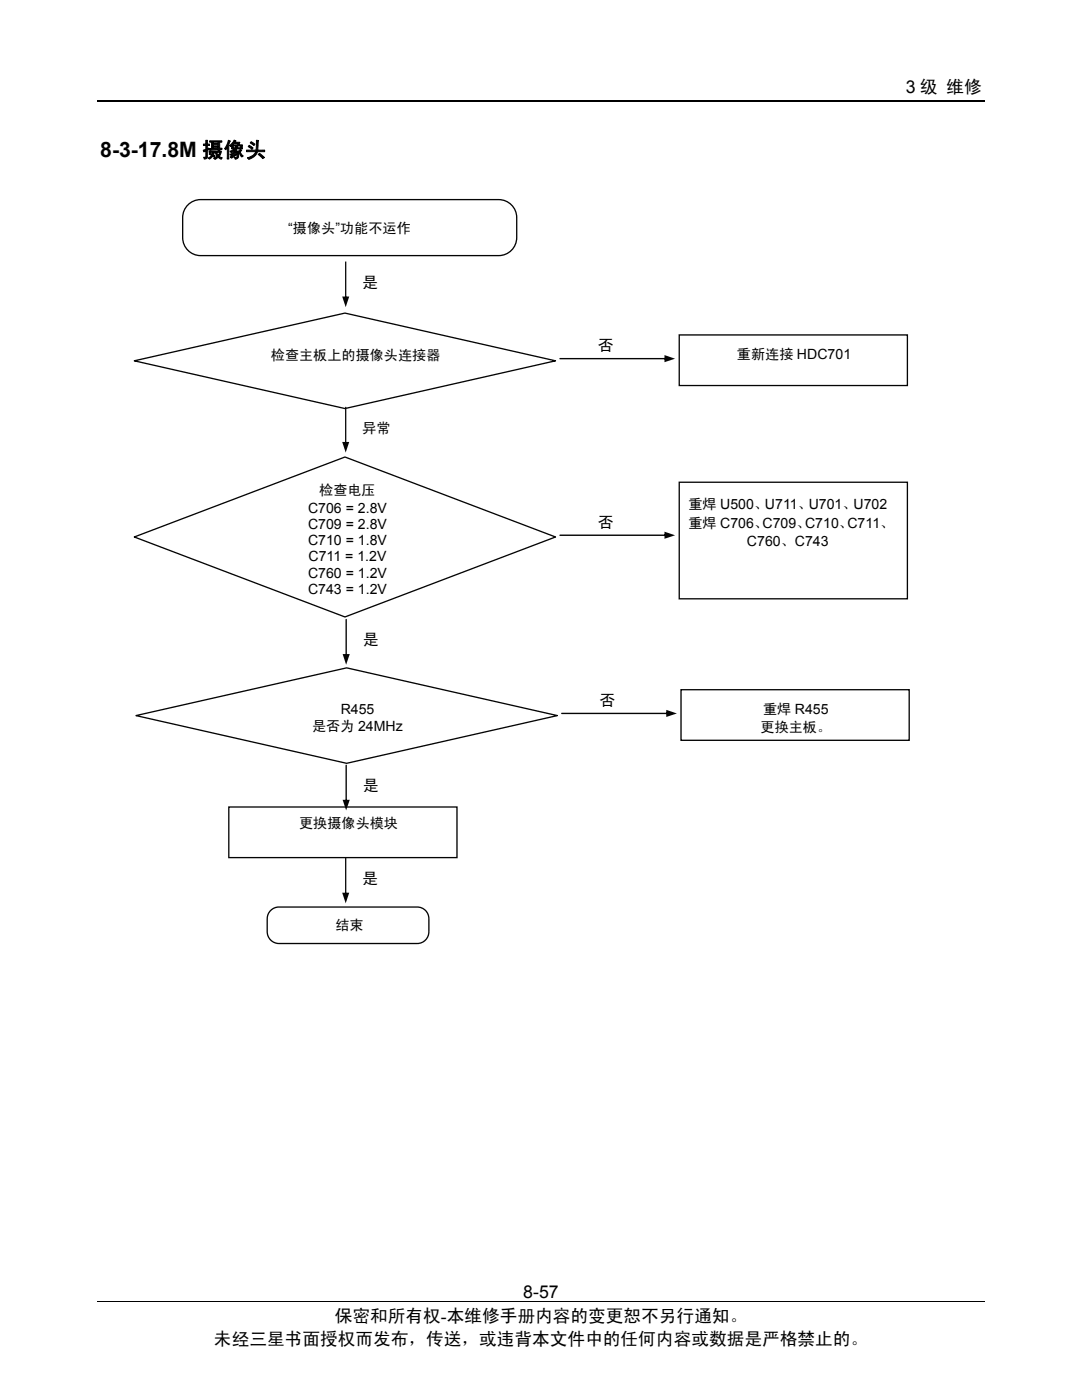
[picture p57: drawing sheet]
<svg xmlns="http://www.w3.org/2000/svg" width="216mm" height="279mm" viewBox="0 0 216 279" stroke-linecap="round" stroke-linejoin="round" font-family="sans-serif">
<defs><g id="words">
<text font-size="4.2" x="20" y="31.4">8-3-17.8M 摄像头</text>
<g font-size="3.5">
<text x="180.7" y="18.6">3 级 维修</text>
<text x="66.8" y="263.8">保密和所有权-本维修手册内容的变更恕不另行通知。</text>
<text x="104.4" y="259">8-57</text>
<text x="42.7" y="268.4">未经三星书面授权而发布，传送，或违背本文件中的任何内容或数据是严格禁止的。</text>
</g>
<g font-size="3.2">
<text x="72.3" y="57.5">是</text>
<text x="119.3" y="70.1">否</text>
<text x="119.3" y="105.3">否</text>
<text x="72.4" y="128.8">是</text>
<text x="119.6" y="140.9">否</text>
<text x="72.4" y="157.9">是</text>
<text x="72.3" y="176.4">是</text>
</g>
<g font-size="2.8">
<text x="57.5" y="46.4">“摄像头”功能不运作</text>
<text x="54.1" y="71.9">检查主板上的摄像头连接器</text>
<text x="147" y="71.6">重新连接 HDC701</text>
<text x="72.3" y="86.3">异常</text>
<text x="63.7" y="98.9">检查电压</text>
<text x="137.4" y="101.6">重焊 U500、U711、U701、U702</text>
<text x="61.5" y="102.3">C706 = 2.8V</text>
<text x="61.5" y="105.6">C709 = 2.8V</text>
<text x="137.4" y="105.3">重焊 C706、C709、C710、C711、</text>
<text x="61.5" y="108.8">C710 = 1.8V</text>
<text x="61.6" y="112">C711 = 1.2V</text>
<text x="149.1" y="108.9">C760、C743</text>
<text x="61.5" y="115.3">C760 = 1.2V</text>
<text x="61.5" y="118.5">C743 = 1.2V</text>
<text x="68" y="142.5">R455</text>
<text x="152.3" y="142.4">重焊 R455</text>
<text x="62.3" y="145.9">是否为 24MHz</text>
<text x="151.8" y="146.1">更换主板。</text>
<text x="59.7" y="165.3">更换摄像头模块</text>
<text x="67" y="185.5">结束</text>
</g>
</g></defs>
<path d="M19.5 20.1h177" fill="none" stroke="#000" stroke-width=".25"/>
<path d="M19.5 259.8h177" fill="none" stroke="#000" stroke-width=".2"/>
<path d="M37.5 40.9a3.6 3.6 0 0 1 2.5-1.1h59.5a3.6 3.6 0 0 1 3.6 3.6v4a3.6 3.6 0 0 1-3.6 3.6h-59.5a3.6 3.6 0 0 1-3.6-3.6v-4a3.6 3.6 0 0 1 1.1-2.5zM26.8 72l42-9.5 42 9.5-42 9.5z" fill="none" stroke="#040503" stroke-width=".26"/>
<path d="M111.7 71.5l21.2-.1 .2 .2-.2 .1h-21.2zM132.6 70.9l2.1 .7-2.1 .7z" fill="#040503"/>
<path d="M135.5 66.8h45.6v10.1h-45.6z" fill="none" stroke="#040503" stroke-width=".26"/>
<path d="M68.9 52.2l.2 .1v7.2l-.1 .2-.1-.2zM68.3 59.2h1.4l-.7 2.1z" fill="#040503"/>
<path d="M53.8 181.9a2.36 2.36 0 0 1 1.9-.9h27.5a2.32 2.32 0 0 1 2.4 2.3v2.6a2.34 2.34 0 0 1-2.4 2.4h-27.5a2.36 2.36 0 0 1-2.4-2.4l.1-3.1z" fill="none" stroke="#040503" stroke-width=".26"/>
<path d="M68.9 81.2l.2 .1v7.2l-.1 .2-.1-.2zM68.3 88.2h1.4l-.7 2.1z" fill="#040503"/>
<path d="M26.8 107.2l42-16 42 16-42 15.9z" fill="none" stroke="#040503" stroke-width=".26"/>
<path d="M111.7 106.7h21.2l.2 .1-.2 .2h-21.2zM132.6 106.1l2.1 .7-2.1 .7z" fill="#040503"/>
<path d="M135.5 96.2h45.6v23.3h-45.6z" fill="none" stroke="#040503" stroke-width=".26"/>
<g fill="#040503">
<path d="M68.9 171.2l.2 .1v7.2l-.1 .1-.1-.1zM68.3 178.2h1.4l-.7 2.1z"/>
<path d="M69 152.6l.2 .1v7.3l-.1 .1-.2-.1zM68.4 159.6h1.4l-.7 2.1z"/>
</g>
<path d="M27.1 142.8l42.1-9.5 42 9.5-42 9.5z" fill="none" stroke="#040503" stroke-width=".26"/>
<path d="M112 142.3l21.3-.1 .1 .2-.1 .1h-21.2zM132.9 141.7l2.2 .7-2.2 .7z" fill="#040503"/>
<path d="M135.9 137.6h45.5v10.1h-45.5z" fill="none" stroke="#040503" stroke-width=".26"/>
<path d="M69 123.5l.2 .2v7.2l-.1 .1-.2-.1zM68.4 130.5h1.4l-.7 2.2z" fill="#040503"/>
<path d="M45.7 161.1h45.5v10.1h-45.5z" fill="none" stroke="#040503" stroke-width=".26"/>
<use href="#words"/>
</svg>
